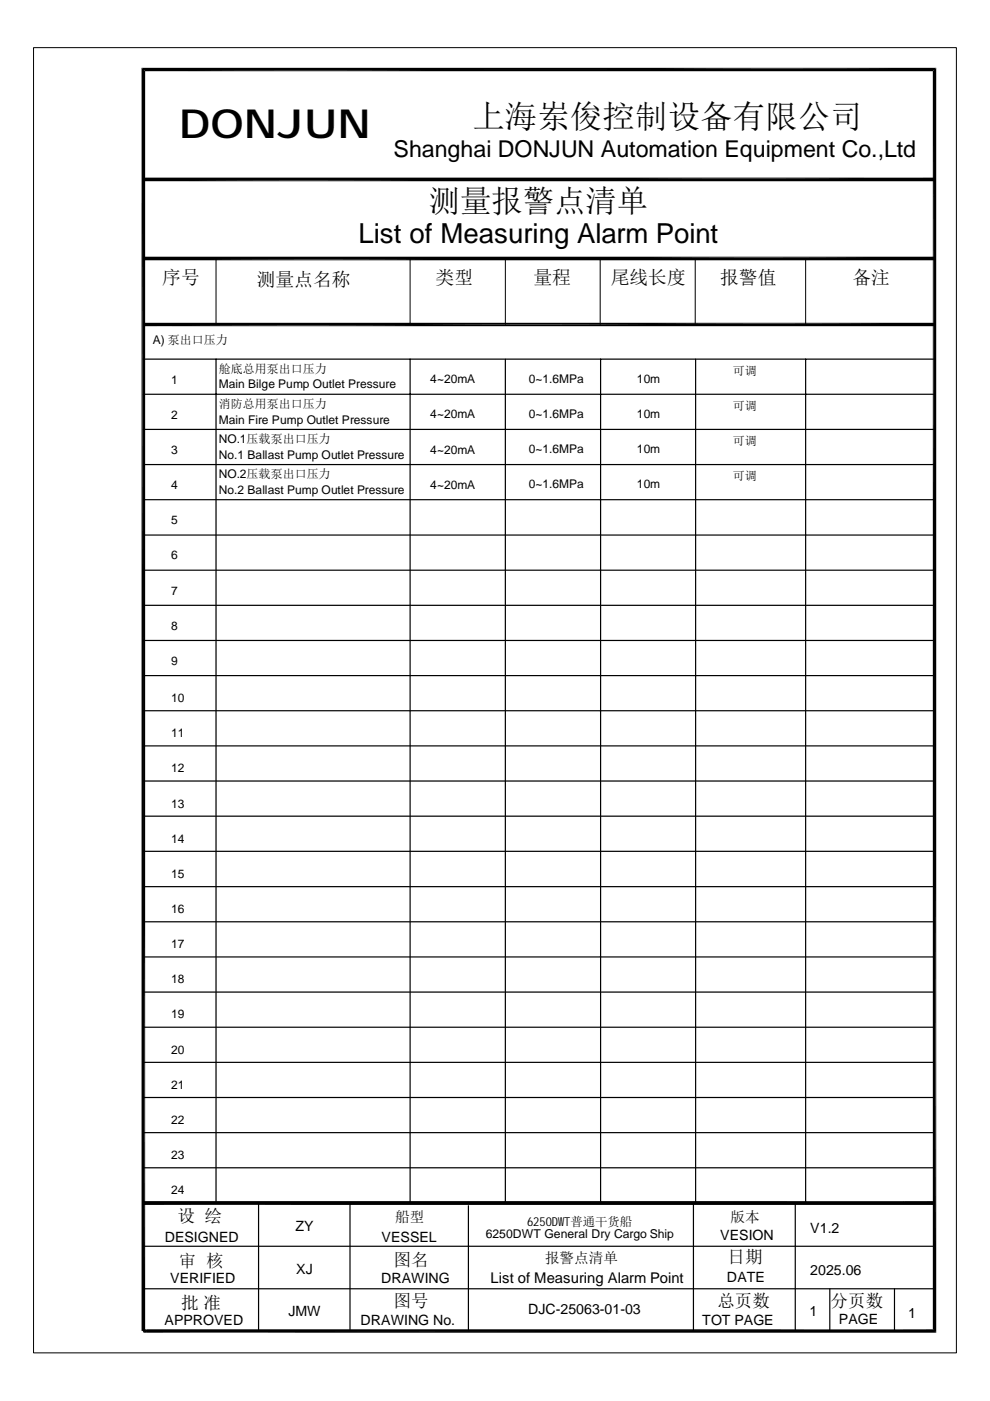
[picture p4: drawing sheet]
<svg xmlns="http://www.w3.org/2000/svg" width="210mm" height="297mm" viewBox="0 0 210 297" stroke-linecap="round" stroke-linejoin="round" font-family="sans-serif">
<defs><g id="words">
<text font-size="8.5" x="38" y="29.3">DONJUN</text>
<text font-size="6.9" x="100.2" y="27.1">上海岽俊控制设备有限公司</text>
<text font-size="6.6" x="90.9" y="44.9">测量报警点清单</text>
<text font-size="5.8" x="76" y="51.5">List of Measuring Alarm Point</text>
<text font-size="4.9" x="83.4" y="33.4">Shanghai DONJUN Automation Equipment Co.,Ltd</text>
<g font-size="4">
<text x="34.4" y="60.3">序号</text>
<text x="54.4" y="60.7">测量点名称</text>
<text x="92.4" y="60.3">类型</text>
<text x="113.1" y="60.3">量程</text>
<text x="129.5" y="60.3">尾线长度</text>
<text x="152.7" y="60.3">报警值</text>
<text x="180.8" y="60.3">备注</text>
</g>
<g font-size="3.7">
<text x="37.6" y="259.2">设 绘</text>
<text x="37.9" y="268.6">审 核</text>
<text x="83.4" y="268.3">图名</text>
<text x="154.3" y="267.9">日期</text>
<text x="38.4" y="277.5">批 准</text>
<text x="83.4" y="277.1">图号</text>
<text x="152.1" y="277.1">总页数</text>
<text x="176.1" y="277.1">分页数</text>
</g>
<g font-size="3.1">
<text x="83.8" y="259.2">船型</text>
<text x="154.9" y="259.2">版本</text>
<text x="115.6" y="267.9">报警点清单</text>
<text x="104" y="272">List of Measuring Alarm Point</text>
</g>
<g font-size="3">
<text x="34.9" y="263.3">DESIGNED</text>
<text x="62.7" y="260.9">ZY</text>
<text x="80.9" y="263.3">VESSEL</text>
<text x="152.7" y="262.8">VESION</text>
<text x="171.8" y="261.4">V1.2</text>
<text x="36.1" y="272.1">VERIFIED</text>
<text x="62.8" y="270.1">XJ</text>
<text x="80.8" y="272">DRAWING</text>
<text x="154.1" y="271.8">DATE</text>
<text x="171.8" y="270.4">2025.06</text>
<text x="34.9" y="281">APPROVED</text>
<text x="61.2" y="279.1">JMW</text>
<text x="76.5" y="280.8">DRAWING No.</text>
<text x="112" y="278.5">DJC-25063-01-03</text>
<text x="148.9" y="281">TOT PAGE</text>
<text x="171.6" y="279.1">1</text>
<text x="177.8" y="280.7">PAGE</text>
<text x="192.6" y="279.5">1</text>
</g>
<g font-size="2.6">
<text x="103" y="262.5">6250DWT General Dry Cargo Ship</text>
<text x="111.8" y="260">6250DWT普通干货船</text>
</g>
<g font-size="2.5">
<text x="32.4" y="73">A) 泵出口压力</text>
<text x="36.3" y="81.4">1</text>
<text x="46.4" y="82.4">Main Bilge Pump Outlet Pressure</text>
<text x="46.4" y="79">舱底总用泵出口压力</text>
<text x="91.2" y="81.3">4~20mA</text>
<text x="112.1" y="81.1">0~1.6MPa</text>
<text x="135" y="81.1">10m</text>
<text x="155.4" y="79.4">可调</text>
<text x="36.3" y="88.8">2</text>
<text x="46.4" y="89.8">Main Fire Pump Outlet Pressure</text>
<text x="46.4" y="86.5">消防总用泵出口压力</text>
<text x="91.2" y="88.7">4~20mA</text>
<text x="112.1" y="88.6">0~1.6MPa</text>
<text x="135" y="88.6">10m</text>
<text x="155.4" y="86.9">可调</text>
<text x="46.4" y="93.9">NO.1压载泵出口压力</text>
<text x="155.4" y="94.3">可调</text>
<text x="36.3" y="96.3">3</text>
<text x="46.4" y="101.4">NO.2压载泵出口压力</text>
<text x="46.4" y="97.3">No.1 Ballast Pump Outlet Pressure</text>
<text x="91.2" y="96.2">4~20mA</text>
<text x="112.1" y="96">0~1.6MPa</text>
<text x="135" y="96">10m</text>
<text x="155.4" y="101.8">可调</text>
<text x="36.3" y="103.7">4</text>
<text x="46.4" y="104.8">No.2 Ballast Pump Outlet Pressure</text>
<text x="91.2" y="103.6">4~20mA</text>
<text x="112.1" y="103.5">0~1.6MPa</text>
<text x="135" y="103.5">10m</text>
<text x="36.3" y="111.2">5</text>
<text x="36.3" y="118.6">6</text>
<text x="36.3" y="126.1">7</text>
<text x="36.3" y="133.5">8</text>
<text x="36.3" y="141">9</text>
<text x="36.3" y="148.8">10</text>
<text x="36.3" y="156.3">11</text>
<text x="36.3" y="163.8">12</text>
<text x="36.3" y="171.2">13</text>
<text x="36.3" y="178.7">14</text>
<text x="36.3" y="186.1">15</text>
<text x="36.3" y="193.6">16</text>
<text x="36.3" y="201">17</text>
<text x="36.3" y="208.5">18</text>
<text x="36.3" y="215.9">19</text>
<text x="36.3" y="223.4">20</text>
<text x="36.3" y="230.9">21</text>
<text x="36.3" y="238.3">22</text>
<text x="36.3" y="245.8">23</text>
<text x="36.3" y="253.2">24</text>
</g>
</g></defs>
<path d="M7.1 10.1h195.7v276.7h-195.7zM30.4 38h167.7M30.4 54.8h167.7M45.8 54.8v14M87 54.8v14M107.1 54.8v14M127.3 54.8v14M147.4 54.8v14M170.8 54.8v14M30.4 282.2v-267.4h167.7v267.4" fill="none" stroke="#000" stroke-width=".21"/>
<g fill="#000">
<path d="M30 14.4h168.5l-167.7 .7zM30.8 15.1l167.7-.7-.7 .7zM197.8 15.1l.7 267.5-.7-.8zM197.8 15.1l.7-.7v268.2zM30.4 37.7h167.7l-167.7 .7zM30.4 38.4l167.7-.7v.7zM30.4 55.2l167.7-.8v.8zM30.4 54.4h167.7l-167.7 .8zM30.4 68.4h167.7l-167.7 .8zM30.4 69.2l167.7-.8v.8zM30.4 254.7h167.7l-167.7 .7zM30.4 255.4l167.7-.7v.7z"/>
<path d="M30 14.4l.8 267.8h-.8zM30 14.4l.8 .7v267.1zM31.1 281.8v.8h-.7zM30.4 281.8h.7l-.7 .8zM31.1 281.8h166.7l-166.7 .8zM31.1 282.6l166.7-.8 .7 .8z"/>
</g>
<g fill="none" stroke="#000" stroke-width=".25">
<path d="M30.4 76.1h167.7M45.8 76.1v179M87 76.1v179M107.1 76.1v179M127.3 76.1v179M147.5 76.1v179M170.8 76.1v179M30.4 83.6h167.7M30.4 91h167.7M30.4 98.5h167.7M30.4 113.4h167.7M30.4 105.9h167.7"/>
<path d="M30.4 135.8h167.7M30.4 128.3h167.7M30.4 120.9h167.7M30.4 143.2h167.7M30.4 150.7h167.7M30.4 158.1h167.7M30.4 165.6h167.7M30.4 173h167.7M30.4 180.5h167.7M30.4 188h167.7M30.4 195.4h167.7M30.4 202.9h167.7"/>
<path d="M30.4 210.3h167.7M30.4 217.8h167.7M30.4 225.2h167.7M30.4 232.7h167.7M30.4 255.1h167.7M30.4 255.2h167.7M30.4 240.1h167.7M30.4 247.6h167.7M54.8 255.1v27.1M74.2 255.1v27.1M99.3 255.6v26.6M147 255.1v27.1"/>
<path d="M168.6 255.1v27.1M30.4 273.2h167.7M30.4 264.2h167.7M175.9 273.2v9M189.7 273.2v9M30.4 282.2h167.7"/>
</g>
<use href="#words"/>
</svg>
